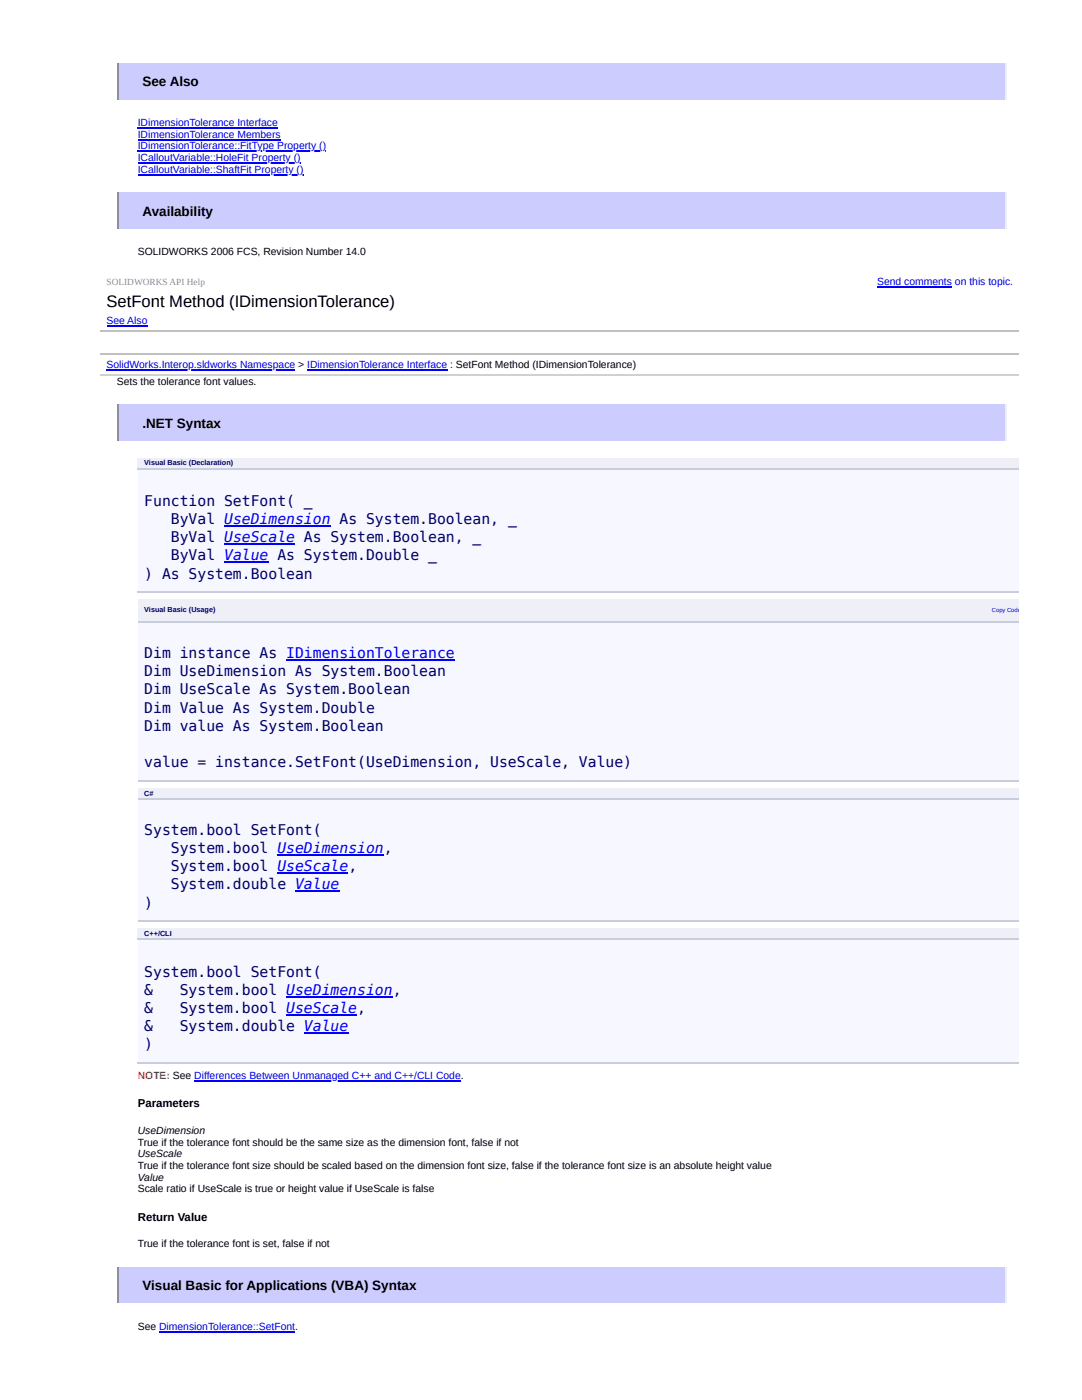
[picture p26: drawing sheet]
<svg xmlns="http://www.w3.org/2000/svg" width="216mm" height="279mm" viewBox="0 0 216 279" stroke-linecap="round" stroke-linejoin="round" font-family="sans-serif">
<defs><g id="words">
<text font-size="3.3" x="21.3" y="61.2">SetFont Method (IDimensionTolerance)</text>
<g font-size="2.9" fill="#006">
<text x="28.8" y="100.9">Function SetFont( _</text>
<text x="34.1" y="104.6">ByVal UseDimension As System.Boolean, _</text>
<text x="34.1" y="108.2">ByVal UseScale As System.Boolean, _</text>
<text x="34.1" y="111.8">ByVal Value As System.Double _</text>
<text x="28.8" y="115.5">) As System.Boolean</text>
<text x="28.8" y="131.3">Dim instance As IDimensionTolerance</text>
<text x="28.8" y="134.9">Dim UseDimension As System.Boolean</text>
<text x="28.8" y="138.6">Dim UseScale As System.Boolean</text>
<text x="28.8" y="142.2">Dim Value As System.Double</text>
<text x="28.8" y="145.8">Dim value As System.Boolean</text>
<text x="28.8" y="153.1">value = instance.SetFont(UseDimension, UseScale, Value)</text>
<text x="28.8" y="166.6">System.bool SetFont(</text>
<text x="34.1" y="170.2">System.bool UseDimension,</text>
<text x="34.1" y="173.9">System.bool UseScale,</text>
<text x="34.1" y="177.5">System.double Value</text>
<text x="28.8" y="181.1">)</text>
<text x="28.8" y="194.9">System.bool SetFont(</text>
<text x="28.8" y="198.5">&amp;</text>
<text x="28.8" y="202.2">&amp;</text>
<text x="35.9" y="198.5">System.bool UseDimension,</text>
<text x="35.9" y="202.2">System.bool UseScale,</text>
<text x="28.8" y="205.8">&amp;</text>
<text x="28.8" y="209.4">)</text>
<text x="35.9" y="205.8">System.double Value</text>
</g>
<g font-size="2.7">
<text x="28.4" y="17.1">See Also</text>
<text x="28.4" y="43.1">Availability</text>
<text x="28.4" y="85.4">.NET Syntax</text>
<text x="28.4" y="257.4">Visual Basic for Applications (VBA) Syntax</text>
</g>
<g font-size="2.3">
<text x="27.5" y="220.8">Parameters</text>
<text x="27.5" y="243.7">Return Value</text>
</g>
<g font-size="2.1" fill="#00f">
<text x="27.5" y="25.2">IDimensionTolerance Interface</text>
<text x="27.5" y="27.5">IDimensionTolerance Members</text>
<text x="27.5" y="29.8">IDimensionTolerance::FitType Property ()</text>
<text x="27.5" y="32.2">ICalloutVariable::HoleFit Property ()</text>
<text x="27.5" y="34.5">ICalloutVariable::ShaftFit Property ()</text>
<text x="175" y="56.8">Send comments on this topic.</text>
<text x="21.3" y="64.6">See Also</text>
<text x="21.3" y="73.4">SolidWorks.Interop.sldworks Namespace &gt; IDimensionTolerance Interface : SetFont Method (IDimensionTolerance)</text>
</g>
<g font-size="2.1">
<text x="27.5" y="50.9">SOLIDWORKS 2006 FCS, Revision Number 14.0</text>
<text x="23.3" y="76.8">Sets the tolerance font values.</text>
<text x="27.5" y="226.3">UseDimension</text>
<text x="27.5" y="228.6">True if the tolerance font should be the same size as the dimension font, false if not</text>
<text x="27.5" y="231">UseScale</text>
<text x="27.5" y="233.3">True if the tolerance font size should be scaled based on the dimension font size, false if the tolerance font size is an absolute height value</text>
<text x="27.5" y="235.6">Value</text>
<text x="27.5" y="238">Scale ratio if UseScale is true or height value if UseScale is false</text>
<text x="27.5" y="248.9">True if the tolerance font is set, false if not</text>
<text x="27.5" y="265.5">See DimensionTolerance::SetFont.</text>
</g>
<text font-size="2.1" fill="#f00" x="27.5" y="215.4">NOTE: See Differences Between Unmanaged C++ and C++/CLI Code.</text>
<text font-size="1.9" fill="#8c8c8c" x="21.3" y="56.8">SOLIDWORKS API Help</text>
<g font-size="1.4" fill="#006">
<text x="28.8" y="92.9">Visual Basic (Declaration)</text>
<text x="28.8" y="122.2">Visual Basic (Usage)</text>
<text x="28.8" y="158.8">C#</text>
<text x="28.8" y="186.8">C++/CLI</text>
</g>
<text font-size="1.2" fill="#00f" x="197.9" y="122.1">Copy Code</text>
</g></defs>
<path d="M23.3 12.7h177.6v7.3h-177.6z" fill="#ccf"/>
<path d="M200.7 12.7v7.3" fill="none" stroke="#eee" stroke-width=".26"/>
<path d="M23.5 12.7v7.3" fill="none" stroke="#9a9a9a" stroke-width=".26"/>
<path d="M23.3 38.4h177.6v7.3h-177.6z" fill="#ccf"/>
<path d="M200.7 38.4v7.3" fill="none" stroke="#eee" stroke-width=".26"/>
<path d="M23.5 38.4v7.3" fill="none" stroke="#9a9a9a" stroke-width=".26"/>
<path d="M20 54.2h183.2v20.8h-183.2z" fill="#fff"/>
<path d="M20 66h183.2M20 70.7h183.2" fill="none" stroke="#c0c0c0" stroke-width=".26"/>
<path d="M20 70.8h183.2v3.9h-183.2z" fill="#fff"/>
<path d="M20 74.9h183.2" fill="none" stroke="#d0d0d0" stroke-width=".26"/>
<path d="M23.3 80.7h177.6v7.3h-177.6z" fill="#ccf"/>
<path d="M200.7 80.7v7.3" fill="none" stroke="#eee" stroke-width=".26"/>
<path d="M23.5 80.7v7.3" fill="none" stroke="#9a9a9a" stroke-width=".26"/>
<g fill="#efeff7">
<path d="M27.5 91.3h154.7v2.4h-154.7z"/>
<path d="M182.2 91.3h21v2.4h-21z"/>
</g>
<path d="M27.5 93.7h175.7v24.4h-175.7z" fill="#f7f7ff"/>
<path d="M27.5 93.5h175.7M27.5 118.2h175.7" fill="none" stroke="#c8cdde" stroke-width=".26"/>
<g fill="#efeff7">
<path d="M27.5 119.6h102.5v4.4h-102.5z"/>
<path d="M130 119.6h73.2v4.4h-73.2z"/>
</g>
<path d="M27.5 124h175.7v31.7h-175.7z" fill="#f7f7ff"/>
<path d="M27.5 124.2h175.7M27.5 155.8h175.7" fill="none" stroke="#c8cdde" stroke-width=".26"/>
<g fill="#efeff7">
<path d="M27.5 157.3h105.9v2h-105.9z"/>
<path d="M133.4 157.3h69.8v2h-69.8z"/>
</g>
<path d="M27.5 159.3h175.7v24.7h-175.7z" fill="#f7f7ff"/>
<path d="M27.5 159.5h175.7M27.5 183.9h175.7" fill="none" stroke="#c8cdde" stroke-width=".26"/>
<g fill="#efeff7">
<path d="M27.5 185.3h129.5v2.3h-129.5z"/>
<path d="M157 185.3h46.2v2.3h-46.2z"/>
</g>
<path d="M27.5 187.6h175.7v24.4h-175.7z" fill="#f7f7ff"/>
<path d="M27.5 187.5h175.7M27.5 212.2h175.7" fill="none" stroke="#c8cdde" stroke-width=".26"/>
<path d="M23.3 253h177.6v7h-177.6z" fill="#ccf"/>
<path d="M200.7 253v7" fill="none" stroke="#eee" stroke-width=".26"/>
<path d="M23.5 253v7" fill="none" stroke="#9a9a9a" stroke-width=".26"/>
<g fill="none" stroke="#00f" stroke-width=".26">
<path d="M27.5 25.5h27.9M27.5 27.9h28.5M27.5 30.2h37.6M27.5 32.6h32.5M27.5 34.9h33.1M175 57.2h15M21.3 65h8.1M21.3 73.8h37.6M61.3 73.8h27.9M44.7 105h21.3M44.7 108.6h14.2M44.7 112.2h8.9"/>
<path d="M57.1 131.7h33.6M55.3 170.6h21.3M55.3 174.3h14.2M58.9 177.9h8.8M57.1 198.9h21.3M38.8 215.8h53.2M57.1 202.6h14.2M60.7 206.2h8.8M31.8 265.9h27.1"/>
</g>
<use href="#words"/>
</svg>
